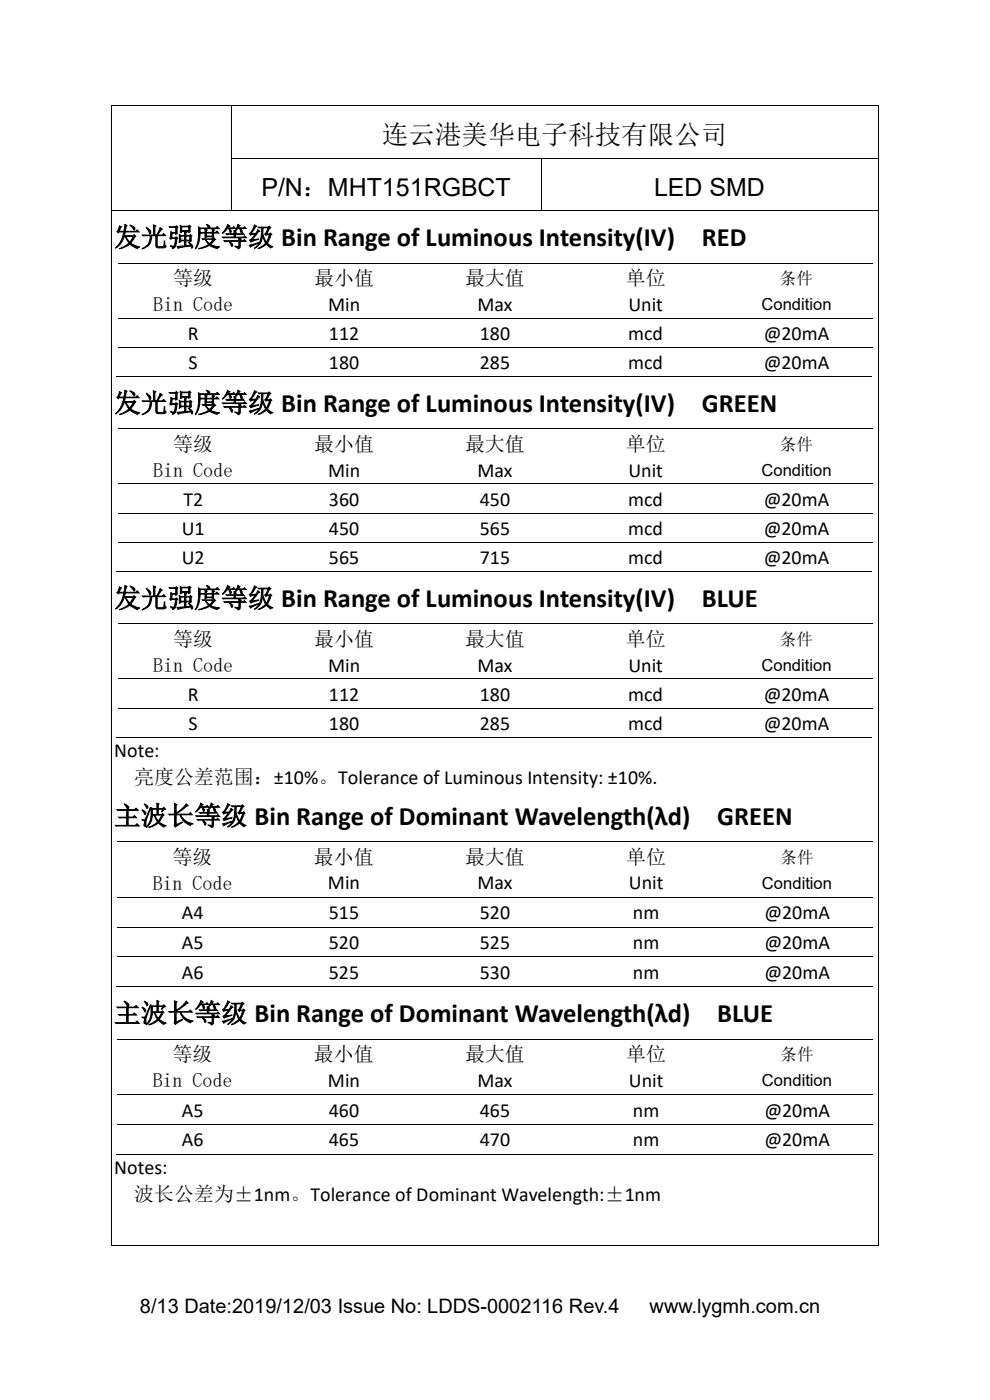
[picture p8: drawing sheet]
<svg xmlns="http://www.w3.org/2000/svg" width="210mm" height="297mm" viewBox="0 0 210 297" stroke-linecap="round" stroke-linejoin="round" font-family="sans-serif">
<defs><g id="words">
<g font-size="5.6">
<text x="81" y="30.6">连云港美华电子科技有限公司</text>
<text x="24.2" y="52.2">发光强度等级 Bin Range of Luminous Intensity(IV)</text>
<text x="148.9" y="52.2">RED</text>
<text x="24.2" y="87.4">发光强度等级 Bin Range of Luminous Intensity(IV)</text>
<text x="148.9" y="87.4">GREEN</text>
<text x="24.2" y="128.8">发光强度等级 Bin Range of Luminous Intensity(IV)</text>
<text x="148.9" y="128.8">BLUE</text>
<text x="24.2" y="175">主波长等级 Bin Range of Dominant Wavelength(λd)</text>
<text x="152.1" y="175">GREEN</text>
<text x="24.2" y="216.9">主波长等级 Bin Range of Dominant Wavelength(λd)</text>
<text x="152.2" y="216.9">BLUE</text>
</g>
<g font-size="5.3">
<text x="55.5" y="41.7">P/N：MHT151RGBCT</text>
<text x="138.7" y="41.7">LED SMD</text>
</g>
<g font-size="4.2">
<text x="36.7" y="60.5">等级</text>
<text x="66.6" y="60.5">最小值</text>
<text x="69.6" y="66">Min</text>
<text x="98.6" y="60.5">最大值</text>
<text x="101.3" y="66">Max</text>
<text x="132.8" y="60.5">单位</text>
<text x="133.3" y="66">Unit</text>
<text x="32.5" y="66">Bin Code</text>
<text x="39.8" y="72.1">R</text>
<text x="69.8" y="72.1">112</text>
<text x="101.8" y="72.1">180</text>
<text x="133.3" y="72.1">mcd</text>
<text x="162" y="72.1">@20mA</text>
<text x="40" y="78.3">S</text>
<text x="69.8" y="78.3">180</text>
<text x="101.8" y="78.3">285</text>
<text x="133.3" y="78.3">mcd</text>
<text x="162" y="78.3">@20mA</text>
<text x="36.7" y="95.7">等级</text>
<text x="66.6" y="95.7">最小值</text>
<text x="98.6" y="95.7">最大值</text>
<text x="132.8" y="95.7">单位</text>
<text x="32.5" y="101.2">Bin Code</text>
<text x="69.6" y="101.1">Min</text>
<text x="101.3" y="101.1">Max</text>
<text x="133.3" y="101.1">Unit</text>
<text x="38.9" y="107.3">T2</text>
<text x="69.8" y="107.3">360</text>
<text x="101.8" y="107.3">450</text>
<text x="133.3" y="107.3">mcd</text>
<text x="162" y="107.3">@20mA</text>
<text x="38.6" y="113.5">U1</text>
<text x="69.8" y="113.5">450</text>
<text x="101.8" y="113.5">565</text>
<text x="133.3" y="113.5">mcd</text>
<text x="162" y="113.5">@20mA</text>
<text x="38.6" y="119.6">U2</text>
<text x="69.8" y="119.6">565</text>
<text x="101.8" y="119.6">715</text>
<text x="133.3" y="119.6">mcd</text>
<text x="162" y="119.6">@20mA</text>
<text x="36.7" y="137.1">等级</text>
<text x="66.6" y="137.1">最小值</text>
<text x="98.6" y="137.1">最大值</text>
<text x="132.8" y="137.1">单位</text>
<text x="32.5" y="142.6">Bin Code</text>
<text x="69.6" y="142.5">Min</text>
<text x="101.3" y="142.5">Max</text>
<text x="133.3" y="142.5">Unit</text>
<text x="39.8" y="148.6">R</text>
<text x="69.8" y="148.6">112</text>
<text x="101.8" y="148.6">180</text>
<text x="133.3" y="148.6">mcd</text>
<text x="162" y="148.6">@20mA</text>
<text x="40" y="154.8">S</text>
<text x="69.8" y="154.8">180</text>
<text x="101.8" y="154.8">285</text>
<text x="133.3" y="154.8">mcd</text>
<text x="162" y="154.8">@20mA</text>
<text x="24.2" y="160.7">Note:</text>
<text x="28.4" y="166.2">亮度公差范围：±10%。Tolerance of Luminous Intensity: ±10%.</text>
<text x="36.6" y="183.3">等级</text>
<text x="66.6" y="183.3">最小值</text>
<text x="98.6" y="183.3">最大值</text>
<text x="132.8" y="183.3">单位</text>
<text x="32.4" y="188.8">Bin Code</text>
<text x="69.6" y="188.7">Min</text>
<text x="101.3" y="188.7">Max</text>
<text x="133.4" y="188.7">Unit</text>
<text x="38.6" y="195">A4</text>
<text x="69.7" y="195">515</text>
<text x="101.8" y="195">520</text>
<text x="134.2" y="195">nm</text>
<text x="162.1" y="195">@20mA</text>
<text x="38.6" y="201.3">A5</text>
<text x="69.7" y="201.3">520</text>
<text x="101.8" y="201.3">525</text>
<text x="134.2" y="201.3">nm</text>
<text x="162.1" y="201.3">@20mA</text>
<text x="38.6" y="207.6">A6</text>
<text x="69.7" y="207.6">525</text>
<text x="101.8" y="207.6">530</text>
<text x="134.2" y="207.6">nm</text>
<text x="162.1" y="207.6">@20mA</text>
<text x="36.6" y="225.1">等级</text>
<text x="66.6" y="225.1">最小值</text>
<text x="98.6" y="225.1">最大值</text>
<text x="132.8" y="225.1">单位</text>
<text x="32.4" y="230.6">Bin Code</text>
<text x="69.6" y="230.5">Min</text>
<text x="101.3" y="230.5">Max</text>
<text x="133.4" y="230.5">Unit</text>
<text x="38.6" y="236.9">A5</text>
<text x="69.7" y="236.9">460</text>
<text x="101.8" y="236.9">465</text>
<text x="134.2" y="236.9">nm</text>
<text x="162.1" y="236.9">@20mA</text>
<text x="38.6" y="243.2">A6</text>
<text x="69.7" y="243.2">465</text>
<text x="101.8" y="243.2">470</text>
<text x="134.2" y="243.2">nm</text>
<text x="162.1" y="243.2">@20mA</text>
<text x="24.2" y="249.1">Notes:</text>
<text x="28.4" y="254.7">波长公差为±1nm。Tolerance of Dominant Wavelength:±1nm</text>
<text x="29.7" y="278.6">8/13 Date:2019/12/03 Issue No: LDDS-0002116 Rev.4</text>
<text x="137.8" y="278.6">www.lygmh.com.cn</text>
</g>
<g font-size="3.5">
<text x="161.5" y="65.8">Condition</text>
<text x="165.4" y="60.3">条件</text>
<text x="165.4" y="95.5">条件</text>
<text x="161.5" y="101">Condition</text>
<text x="165.4" y="136.8">条件</text>
<text x="161.5" y="142.3">Condition</text>
<text x="165.6" y="183">条件</text>
<text x="161.6" y="188.5">Condition</text>
<text x="165.6" y="224.9">条件</text>
<text x="161.6" y="230.4">Condition</text>
</g>
</g></defs>
<g fill="#000">
<path d="M23.7 22.3h.1v.2h-.1zM23.7 33.4h.1v.2h-.1zM49.1 22.3h.1v.2h-.1zM49.1 33.4h.1v.2h-.1zM114.7 33.4h.2v.2h-.2zM186.2 22.3h.2v.2h-.2zM186.2 33.4h.2v.2h-.2zM23.7 44.5h.1v.2h-.1zM49.1 44.5h.1v.2h-.1zM57 55.7h.2v.2h-.2zM89 55.7h.2v.2h-.2zM114.7 44.5h.2v.2h-.2z"/>
<path d="M121 55.7h.2v.2h-.2zM153 55.7h.2v.2h-.2zM186.2 44.5h.2v.2h-.2zM56.8 79.7h.1v.2h-.1zM57 67.4h.2v.2h-.2zM57 73.5h.2v.2h-.2zM88.7 79.7h.2v.2h-.2zM89 67.4h.2v.2h-.2zM89 73.5h.2v.2h-.2zM120.7 79.7h.2v.2h-.2zM121 67.4h.2v.2h-.2zM121 73.5h.2v.2h-.2z"/>
<path d="M152.7 79.7h.2v.2h-.2zM153 67.4h.2v.2h-.2zM153 73.5h.2v.2h-.2zM57 90.9h.2v.2h-.2zM89 90.9h.2v.2h-.2zM121 90.9h.2v.2h-.2zM153 90.9h.2v.2h-.2zM57 102.6h.2v.1h-.2zM57 108.8h.2v.1h-.2zM57 114.9h.2v.2h-.2zM89 102.6h.2v.1h-.2zM89 108.8h.2v.1h-.2z"/>
<path d="M89 114.9h.2v.2h-.2zM121 102.6h.2v.1h-.2zM121 108.8h.2v.1h-.2zM121 114.9h.2v.2h-.2zM153 102.6h.2v.1h-.2zM153 108.8h.2v.1h-.2zM153 114.9h.2v.2h-.2zM56.8 121.1h.1v.2h-.1zM57 132.3h.2v.2h-.2zM88.7 121.1h.2v.2h-.2zM89 132.3h.2v.2h-.2zM120.7 121.1h.2v.2h-.2z"/>
<path d="M121 132.3h.2v.2h-.2zM152.7 121.1h.2v.2h-.2zM153 132.3h.2v.2h-.2zM56.8 156.3h.1v.2h-.1zM57 143.9h.2v.2h-.2zM57 150.1h.2v.2h-.2zM88.7 156.3h.2v.2h-.2zM89 143.9h.2v.2h-.2zM89 150.1h.2v.2h-.2zM120.7 156.3h.2v.2h-.2zM121 143.9h.2v.2h-.2zM121 150.1h.2v.2h-.2z"/>
<path d="M152.7 156.3h.2v.2h-.2zM153 143.9h.2v.2h-.2zM153 150.1h.2v.2h-.2zM56.9 178.5h.2v.1h-.2zM89 178.5h.2v.1h-.2zM121 178.5h.2v.1h-.2zM153.1 178.5h.1v.1h-.1zM56.9 190.3h.2v.2h-.2zM56.9 196.6h.2v.2h-.2zM89 190.3h.2v.2h-.2zM89 196.6h.2v.2h-.2zM121 190.3h.2v.2h-.2z"/>
<path d="M121 196.6h.2v.2h-.2zM153.1 190.3h.1v.2h-.1zM153.1 196.6h.1v.2h-.1zM56.7 209.2h.2v.1h-.2zM56.9 202.9h.2v.1h-.2zM88.7 209.2h.2v.1h-.2zM89 202.9h.2v.1h-.2zM120.8 209.2h.1v.1h-.1zM121 202.9h.2v.1h-.2zM152.8 209.2h.2v.1h-.2zM153.1 202.9h.1v.1h-.1zM56.9 220.3h.2v.2h-.2z"/>
<path d="M56.9 232.2h.2v.1h-.2zM56.9 238.4h.2v.2h-.2zM89 220.3h.2v.2h-.2zM89 232.2h.2v.1h-.2zM89 238.4h.2v.2h-.2zM121 220.3h.2v.2h-.2zM121 232.2h.2v.1h-.2zM121 238.4h.2v.2h-.2zM153.1 220.3h.1v.2h-.1zM153.1 232.2h.1v.1h-.1zM153.1 238.4h.1v.2h-.1zM56.7 244.7h.2v.2h-.2z"/>
<path d="M88.7 244.7h.2v.2h-.2zM120.8 244.7h.1v.2h-.1zM152.8 244.7h.2v.2h-.2zM23.7 264.1h.1v.1h-.1zM186.2 264.1h.2v.1h-.2z"/>
</g>
<g fill="none" stroke="#000" stroke-width=".21">
<path d="M23.7 22.5v10.9M23.7 33.6v10.9M23.8 22.4h25.3M49.1 22.5v10.9M49.1 33.6v10.9M49.2 22.4h137M49.2 33.5h65.5M114.8 33.6v10.9M114.9 33.5h71.3M186.3 22.5v10.9M186.3 33.6v10.9M23.7 44.7v219.4"/>
<path d="M23.8 44.6h25.3M25 55.8h32M49.2 44.6h65.5M57.2 55.8h31.8M89.2 55.8h31.8M114.9 44.6h71.3M121.2 55.8h31.8M153.2 55.8h31.8M186.3 44.7v219.4M24.8 79.8h160.2M25 67.5h32M25 73.6h32"/>
<path d="M57.2 67.5h31.8M57.2 73.6h31.8M89.2 67.5h31.8M89.2 73.6h31.8M121.2 67.5h31.8M121.2 73.6h31.8M153.2 67.5h31.8M153.2 73.6h31.8M25 91h32M57.2 91h31.8M89.2 91h31.8M121.2 91h31.8"/>
<path d="M153.2 91h31.8M25 102.7h32M25 108.8h32M25 115h32M57.2 102.7h31.8M57.2 108.8h31.8M57.2 115h31.8M89.2 102.7h31.8M89.2 108.8h31.8M89.2 115h31.8M121.2 102.7h31.8M121.2 108.8h31.8"/>
<path d="M121.2 115h31.8M153.2 102.7h31.8M153.2 108.8h31.8M153.2 115h31.8M24.8 121.2h160.2M25 132.4h32M57.2 132.4h31.8M89.2 132.4h31.8M121.2 132.4h31.8M153.2 132.4h31.8M24.8 156.4h160.2M25 144h32"/>
<path d="M25 150.2h32M57.2 144h31.8M57.2 150.2h31.8M89.2 144h31.8M89.2 150.2h31.8M121.2 144h31.8M121.2 150.2h31.8M153.2 144h31.8M153.2 150.2h31.8M24.8 178.6h32.1M57.1 178.6h31.9M89.2 178.6h31.8"/>
<path d="M121.2 178.6h31.9M153.2 178.6h31.9M24.8 190.4h32.1M24.8 196.7h32.1M57.1 190.4h31.9M57.1 196.7h31.9M89.2 190.4h31.8M89.2 196.7h31.8M121.2 190.4h31.9M121.2 196.7h31.9M153.2 190.4h31.9M153.2 196.7h31.9"/>
<path d="M24.6 209.3h160.5M24.8 202.9h32.1M57.1 202.9h31.9M89.2 202.9h31.8M121.2 202.9h31.9M153.2 202.9h31.9M24.8 220.4h32.1M24.8 232.2h32.1M24.8 238.5h32.1M57.1 220.4h31.9M57.1 232.2h31.9M57.1 238.5h31.9"/>
<path d="M89.2 220.4h31.8M89.2 232.2h31.8M89.2 238.5h31.8M121.2 220.4h31.9M121.2 232.2h31.9M121.2 238.5h31.9M153.2 220.4h31.9M153.2 232.2h31.9M153.2 238.5h31.9M24.6 244.8h160.5M23.8 264.2h162.4"/>
</g>
<use href="#words"/>
</svg>
